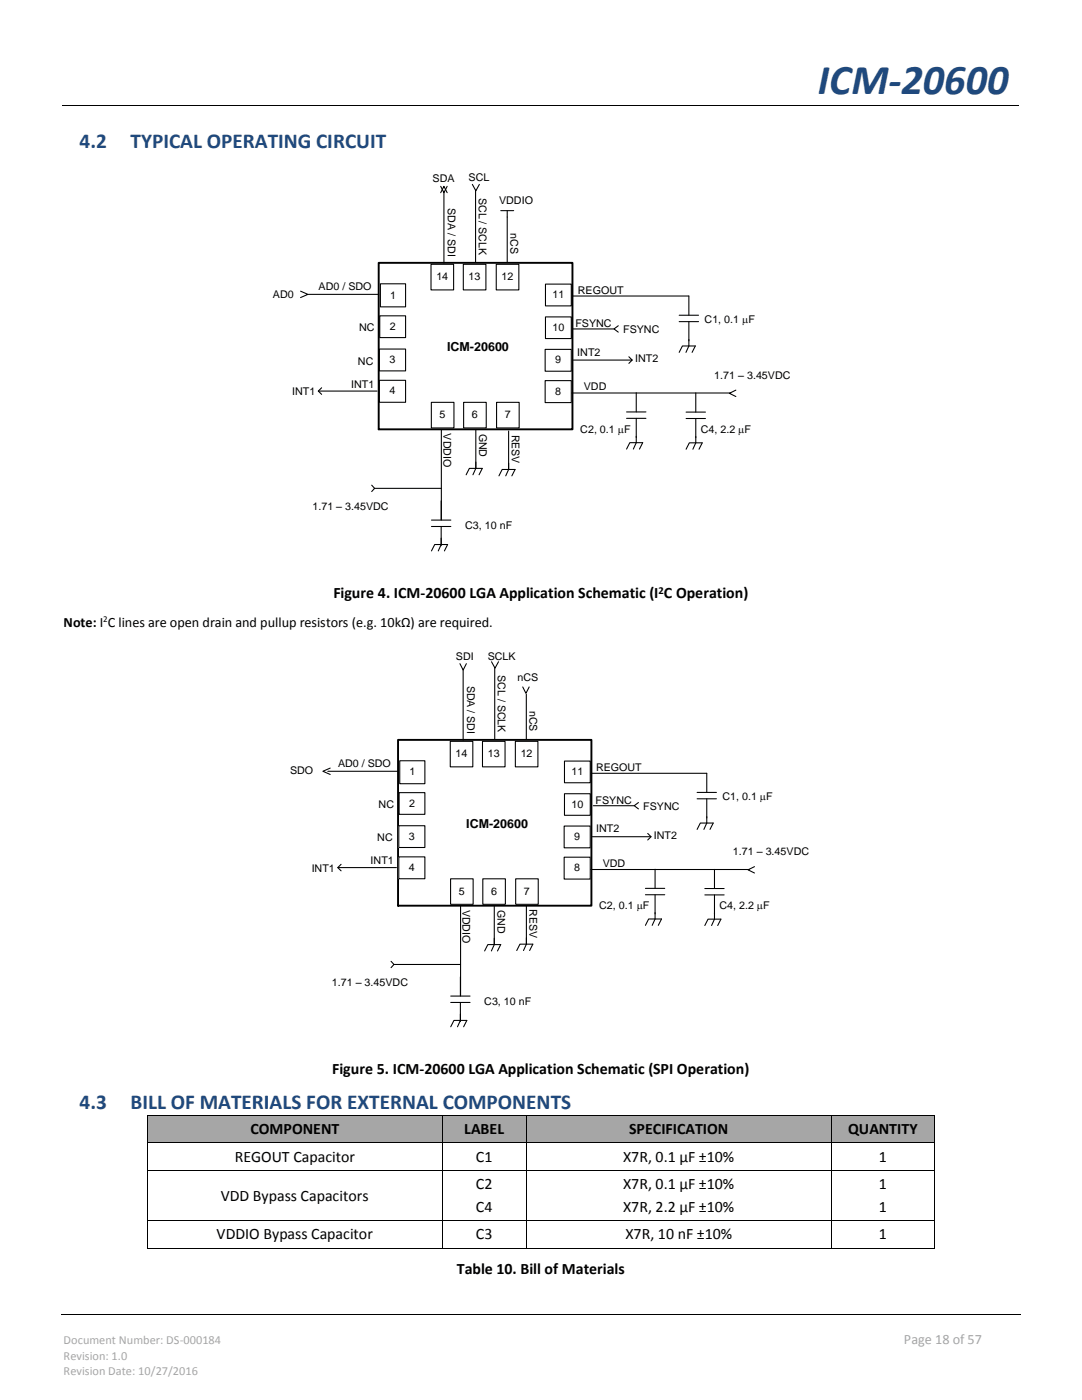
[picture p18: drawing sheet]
<svg xmlns="http://www.w3.org/2000/svg" width="216mm" height="279mm" viewBox="0 0 216 279" stroke-linecap="round" stroke-linejoin="round" font-family="sans-serif">
<defs><g id="words">
<text font-size="8.5" fill="#1f497d" x="163.2" y="18.7">ICM-20600</text>
<g font-size="4.2" fill="#1f497d">
<text x="15.9" y="29.5">4.2</text>
<text x="26" y="29.5">TYPICAL OPERATING CIRCUIT</text>
<text x="15.9" y="221.4">4.3</text>
<text x="26" y="221.4">BILL OF MATERIALS FOR EXTERNAL COMPONENTS</text>
</g>
<g font-size="3.2">
<text x="66.5" y="119.4">Figure 4. ICM-20600 LGA Application Schematic (I C Operation)</text>
<text x="66.3" y="214.4">Figure 5. ICM-20600 LGA Application Schematic (SPI Operation)</text>
<text x="50" y="226.4">COMPONENT</text>
<text x="92.6" y="226.4">LABEL</text>
<text x="125.5" y="226.4">SPECIFICATION</text>
<text x="169.2" y="226.4">QUANTITY</text>
<text x="46.8" y="231.9">REGOUT Capacitor</text>
<text x="95" y="231.9">C1</text>
<text x="124.3" y="231.9">X7R, 0.1 µF ±10%</text>
<text x="175.4" y="231.9">1</text>
<text x="44" y="239.6">VDD Bypass Capacitors</text>
<text x="95" y="237.3">C2</text>
<text x="124.3" y="237.3">X7R, 0.1 µF ±10%</text>
<text x="175.4" y="237.3">1</text>
<text x="95" y="241.9">C4</text>
<text x="124.3" y="241.9">X7R, 2.2 µF ±10%</text>
<text x="175.4" y="241.9">1</text>
<text x="43.2" y="247.3">VDDIO Bypass Capacitor</text>
<text x="95" y="247.3">C3</text>
<text x="124.8" y="247.3">X7R, 10 nF ±10%</text>
<text x="175.4" y="247.3">1</text>
<text x="91.2" y="254.3">Table 10. Bill of Materials</text>
</g>
<text font-size="2.8" x="12.7" y="125.1">Note: I C lines are open drain and pullup resistors (e.g. 10kΩ) are required.</text>
<text font-size="2.8" fill="#a6a6a6" x="180.4" y="268.3">Page 18 of 57</text>
<g font-size="2.5">
<text x="89.2" y="70">ICM-20600</text>
<text x="93" y="165.2">ICM-20600</text>
</g>
<g font-size="2.5" fill="#a6a6a6">
<text x="12.7" y="268.3">Document Number: DS-000184</text>
<text x="12.7" y="271.4">Revision: 1.0</text>
<text x="12.7" y="274.4">Revision Date: 10/27/2016</text>
</g>
<g font-size="2.1">
<text x="86.3" y="36.4">SDA</text>
<text x="89.4" y="41.6" transform="rotate(90 89.4 41.6)">SDA / SDI</text>
<text x="93.5" y="36.2">SCL</text>
<text x="95.5" y="39.5" transform="rotate(90 95.5 39.5)">SCL / SCLK</text>
<text x="99.6" y="40.8">VDDIO</text>
<text x="101.9" y="46.6" transform="rotate(90 101.9 46.6)">nCS</text>
<text x="54.5" y="59.4">AD0</text>
<text x="63.6" y="57.9">AD0 / SDO</text>
<text x="77.8" y="59.6">1</text>
<text x="87.1" y="55.9">14</text>
<text x="93.5" y="55.9">13</text>
<text x="100.1" y="55.9">12</text>
<text x="110.2" y="59.5">11</text>
<text x="115.3" y="58.6">REGOUT</text>
<text x="77.8" y="65.8">2</text>
<text x="114.8" y="65.3">FSYNC</text>
<text x="140.6" y="64.4">C1, 0.1 mF</text>
<text x="71.7" y="66.1">NC</text>
<text x="110.2" y="66">10</text>
<text x="115.2" y="71">INT2</text>
<text x="124.3" y="66.4">FSYNC</text>
<text x="70.1" y="77.4">INT1</text>
<text x="71.4" y="72.8">NC</text>
<text x="77.7" y="72.5">3</text>
<text x="110.8" y="72.5">9</text>
<text x="116.5" y="77.9">VDD</text>
<text x="126.7" y="72.3">INT2</text>
<text x="142.5" y="75.5">1.71 – 3.45VDC</text>
<text x="58.3" y="78.9">INT1</text>
<text x="77.7" y="78.7">4</text>
<text x="87.7" y="83.5">5</text>
<text x="94.2" y="83.5">6</text>
<text x="100.7" y="83.5">7</text>
<text x="110.8" y="78.8">8</text>
<text x="88.5" y="86.5" transform="rotate(90 88.5 86.5)">VDDIO</text>
<text x="95.6" y="86.5" transform="rotate(90 95.6 86.5)">GND</text>
<text x="102.1" y="86.7" transform="rotate(90 102.1 86.7)">RESV</text>
<text x="115.8" y="86.3">C2, 0.1 mF</text>
<text x="139.8" y="86.3">C4, 2.2 mF</text>
<text x="62.3" y="101.7">1.71 – 3.45VDC</text>
<text x="92.8" y="105.6">C3, 10 nF</text>
<text x="131.4" y="118.6">2</text>
<text x="91" y="131.7">SDI</text>
<text x="97.3" y="131.7">SCLK</text>
<text x="93.2" y="136.8" transform="rotate(90 93.2 136.8)">SDA / SDI</text>
<text x="99.4" y="134.7" transform="rotate(90 99.4 134.7)">SCL / SCLK</text>
<text x="103.3" y="135.8">nCS</text>
<text x="105.7" y="141.8" transform="rotate(90 105.7 141.8)">nCS</text>
<text x="57.9" y="154.6">SDO</text>
<text x="67.4" y="153">AD0 / SDO</text>
<text x="81.7" y="154.7">1</text>
<text x="90.9" y="151.1">14</text>
<text x="97.3" y="151.1">13</text>
<text x="103.9" y="151.1">12</text>
<text x="114" y="154.7">11</text>
<text x="118.9" y="153.9">REGOUT</text>
<text x="75.5" y="161.3">NC</text>
<text x="81.6" y="161">2</text>
<text x="114" y="161.2">10</text>
<text x="118.8" y="160.4">FSYNC</text>
<text x="128.4" y="161.6">FSYNC</text>
<text x="144.2" y="159.7">C1, 0.1 mF</text>
<text x="75.3" y="167.9">NC</text>
<text x="81.6" y="167.6">3</text>
<text x="114.6" y="167.7">9</text>
<text x="119" y="166.1">INT2</text>
<text x="130.5" y="167.4">INT2</text>
<text x="62.2" y="174">INT1</text>
<text x="74" y="172.5">INT1</text>
<text x="81.6" y="173.8">4</text>
<text x="114.6" y="173.9">8</text>
<text x="120.3" y="173">VDD</text>
<text x="146.3" y="170.7">1.71 – 3.45VDC</text>
<text x="91.6" y="178.6">5</text>
<text x="98" y="178.6">6</text>
<text x="104.6" y="178.6">7</text>
<text x="92.3" y="181.6" transform="rotate(90 92.3 181.6)">VDDIO</text>
<text x="99.3" y="181.6" transform="rotate(90 99.3 181.6)">GND</text>
<text x="105.7" y="181.5" transform="rotate(90 105.7 181.5)">RESV</text>
<text x="119.6" y="181.4">C2, 0.1 mF</text>
<text x="143.6" y="181.4">C4, 2.2 mF</text>
<text x="66.2" y="196.7">1.71 – 3.45VDC</text>
<text x="96.6" y="200.6">C3, 10 nF</text>
</g>
<text font-size="1.8" x="20.6" y="124.2">2</text>
</g></defs>
<path d="M12.4 21.1h190.8M12.2 262.4h191.5" fill="none" stroke="#000" stroke-width=".2"/>
<path d="M60.2 21h.1v.2h-.1z" fill-rule="evenodd" fill="#000"/>
<path d="M87.9 37.2l.7 1.3 .6-1.3M87.9 38.5l.7-1.3 .6 1.3M88.6 38.5v14M94.3 36.8l.7 1.3 .7-1.3M60 58.1l1.4 .6-1.4 .7M146.8 77.9l-1.3 .6 1.3 .6M74.2 96.8l.5 .7-.5 .6M88.1 85.8v17.9" fill="none" stroke="#000" stroke-width=".21"/>
<path d="M75.6 52.5h38.6v33.2h-38.6z" fill="none" stroke="#000" stroke-width=".38"/>
<path d="M75.8 63h5.1v4.4h-5.1z" fill-rule="evenodd" fill="#fff"/>
<path d="M75.8 63h5.1v4.4h-5.1z" fill="none" stroke="#000" stroke-width=".21"/>
<path d="M75.9 56.6h5v4.6h-5z" fill-rule="evenodd" fill="#fff"/>
<path d="M75.9 56.6h5v4.6h-5z" fill="none" stroke="#000" stroke-width=".21"/>
<path d="M75.7 75.9h5.2v4.4h-5.2z" fill-rule="evenodd" fill="#fff"/>
<path d="M75.7 75.9h5.2v4.4h-5.2z" fill="none" stroke="#000" stroke-width=".21"/>
<path d="M75.7 69.7h5.2v4.3h-5.2z" fill-rule="evenodd" fill="#fff"/>
<path d="M75.7 69.7h5.2v4.3h-5.2z" fill="none" stroke="#000" stroke-width=".21"/>
<path d="M86.1 80.3h4.5v5.1h-4.5z" fill-rule="evenodd" fill="#fff"/>
<path d="M86.1 80.3h4.5v5.1h-4.5z" fill="none" stroke="#000" stroke-width=".21"/>
<path d="M92.5 80.3h4.5v5.1h-4.5z" fill-rule="evenodd" fill="#fff"/>
<path d="M92.5 80.3h4.5v5.1h-4.5z" fill="none" stroke="#000" stroke-width=".21"/>
<path d="M99.1 80.3h4.5v5.1h-4.5z" fill-rule="evenodd" fill="#fff"/>
<path d="M99.1 80.3h4.5v5.1h-4.5z" fill="none" stroke="#000" stroke-width=".21"/>
<path d="M108.8 63.2h5.2v4.4h-5.2z" fill-rule="evenodd" fill="#fff"/>
<path d="M108.8 63.2h5.2v4.4h-5.2z" fill="none" stroke="#000" stroke-width=".21"/>
<path d="M108.8 56.7h5.2v4.3h-5.2z" fill-rule="evenodd" fill="#fff"/>
<path d="M108.8 56.7h5.2v4.3h-5.2z" fill="none" stroke="#000" stroke-width=".21"/>
<path d="M108.8 76h5.2v4.3h-5.2z" fill-rule="evenodd" fill="#fff"/>
<path d="M108.8 76h5.2v4.3h-5.2z" fill="none" stroke="#000" stroke-width=".21"/>
<path d="M108.8 69.7h5.2v4.4h-5.2z" fill-rule="evenodd" fill="#fff"/>
<path d="M108.8 69.7h5.2v4.4h-5.2z" fill="none" stroke="#000" stroke-width=".21"/>
<path d="M86 52.7h4.5v5.2h-4.5z" fill-rule="evenodd" fill="#fff"/>
<path d="M86 52.7h4.5v5.2h-4.5z" fill="none" stroke="#000" stroke-width=".21"/>
<path d="M92.4 52.7h4.6v5.2h-4.6z" fill-rule="evenodd" fill="#fff"/>
<path d="M92.4 52.7h4.6v5.2h-4.6z" fill="none" stroke="#000" stroke-width=".21"/>
<path d="M99 52.7h4.5v5.2h-4.5z" fill-rule="evenodd" fill="#fff"/>
<g fill="none" stroke="#000" stroke-width=".21">
<path d="M94.9 38.1v14.3M61.5 58.7h14.1M99 52.7h4.5v5.2h-4.5zM99.9 42h2.6M101.2 42v10.3M114.3 59.1h23.2v3.8M63.5 78h11.7M64.2 77.4l-.7 .6 .7 .7M114.1 78.4h31.7M114.3 65.6h8.2M114.4 71.9h11.7M123.4 65l-.9 .6 .9 .7"/>
<path d="M125.5 71.2l.6 .7-.6 .6M127 78.4v3.8M135.5 70.3l.7-1.3h2.5l-.6 1.3M135.5 62.9h3.9M135.5 64.2h3.9M137.5 64.2v4.8l-.6 1.3M138.8 78.4v3.8M74.7 97.5h13.4M88 100v3.8M93 94.8l.7-1.3h2.5l-.6 1.3M94.9 85.8v7.7l-.5 1.3M99.6 95l.6-1.3h2.6l-.7 1.3"/>
<path d="M101.5 86v7.7l-.6 1.3M125 89.6l.7-1.3h2.5l-.6 1.3M125 83.5h3.9M125 82.2h3.9M127 83.5v4.8l-.6 1.3M136.9 89.7l.6-1.3h2.6l-.6 1.3M136.9 82.2h3.9M136.9 83.5h3.9M138.8 83.5v4.9l-.5 1.3M86.1 109.9l.6-1.2h2.6l-.6 1.2M86.1 103.8h3.9M86.1 105.1h3.9"/>
<path d="M88 105.1v3.8M88 108.7l-.6 1.2M91.8 132.4l.6 1.3 .7-1.3M92.4 133.7v14M98.1 132.1l.7 1.2 .7-1.2M65.9 153.3l-1.5 .6 1.5 .7M150.5 173l-1.2 .6 1.2 .6M78 191.8l.6 .7-.6 .6M91.9 180.9v17.8"/>
</g>
<path d="M79.4 147.7h38.6v33.1h-38.6z" fill="none" stroke="#000" stroke-width=".38"/>
<path d="M79.6 158.2h5.2v4.3h-5.2z" fill-rule="evenodd" fill="#fff"/>
<path d="M79.6 158.2h5.2v4.3h-5.2z" fill="none" stroke="#000" stroke-width=".21"/>
<path d="M79.8 151.8h5v4.6h-5z" fill-rule="evenodd" fill="#fff"/>
<path d="M79.8 151.8h5v4.6h-5z" fill="none" stroke="#000" stroke-width=".21"/>
<path d="M79.6 171h5.2v4.4h-5.2z" fill-rule="evenodd" fill="#fff"/>
<path d="M79.6 171h5.2v4.4h-5.2z" fill="none" stroke="#000" stroke-width=".21"/>
<path d="M79.6 164.8h5.2v4.3h-5.2z" fill-rule="evenodd" fill="#fff"/>
<path d="M79.6 164.8h5.2v4.3h-5.2z" fill="none" stroke="#000" stroke-width=".21"/>
<path d="M89.9 175.4h4.5v5.1h-4.5z" fill-rule="evenodd" fill="#fff"/>
<path d="M89.9 175.4h4.5v5.1h-4.5z" fill="none" stroke="#000" stroke-width=".21"/>
<path d="M96.3 175.4h4.5v5.1h-4.5z" fill-rule="evenodd" fill="#fff"/>
<path d="M96.3 175.4h4.5v5.1h-4.5z" fill="none" stroke="#000" stroke-width=".21"/>
<path d="M102.9 175.4h4.5v5.1h-4.5z" fill-rule="evenodd" fill="#fff"/>
<path d="M102.9 175.4h4.5v5.1h-4.5z" fill="none" stroke="#000" stroke-width=".21"/>
<path d="M112.6 158.4h5.2v4.3h-5.2z" fill-rule="evenodd" fill="#fff"/>
<path d="M112.6 158.4h5.2v4.3h-5.2z" fill="none" stroke="#000" stroke-width=".21"/>
<path d="M112.6 151.9h5.2v4.3h-5.2z" fill-rule="evenodd" fill="#fff"/>
<path d="M112.6 151.9h5.2v4.3h-5.2z" fill="none" stroke="#000" stroke-width=".21"/>
<path d="M112.6 171.1h5.2v4.3h-5.2z" fill-rule="evenodd" fill="#fff"/>
<path d="M112.6 171.1h5.2v4.3h-5.2z" fill="none" stroke="#000" stroke-width=".21"/>
<path d="M112.6 164.9h5.2v4.3h-5.2z" fill-rule="evenodd" fill="#fff"/>
<path d="M112.6 164.9h5.2v4.3h-5.2z" fill="none" stroke="#000" stroke-width=".21"/>
<path d="M89.8 148h4.5v5h-4.5z" fill-rule="evenodd" fill="#fff"/>
<path d="M89.8 148h4.5v5h-4.5z" fill="none" stroke="#000" stroke-width=".21"/>
<path d="M96.3 148h4.5v5h-4.5z" fill-rule="evenodd" fill="#fff"/>
<path d="M96.3 148h4.5v5h-4.5z" fill="none" stroke="#000" stroke-width=".21"/>
<path d="M102.8 148h4.5v5h-4.5z" fill-rule="evenodd" fill="#fff"/>
<g fill="none" stroke="#000" stroke-width=".21">
<path d="M98.7 133.3v14.3M104.3 137.1l.6 1.3 .7-1.3M105 138.6v8.9M65.4 153.9h14M102.8 148h4.5v5h-4.5zM118 154.3h23v3.8M139.1 158.1h3.9M139.1 159.4h3.9M141 159.4v4.9l-.6 1.2M67.4 173.1h11.7M68.1 172.5l-.7 .6 .7 .7M117.9 173.5h31.6"/>
<path d="M118.2 167h11.7M118.4 160.8h8.1M127.4 160.2l-.8 .6 .8 .6M128.8 178.6h3.8M128.8 177.3h3.8M129.2 166.3l.7 .7-.7 .6M130.7 173.5v3.8M130.7 178.6v4.8l-.6 1.3M139.1 165.5l.6-1.2h2.6l-.6 1.2M140.6 177.3h3.9M140.6 178.6h3.9M142.6 173.5v3.8"/>
<path d="M142.6 178.6v4.8l-.6 1.3M78.6 192.5h13.3M89.9 198.8h3.9M91.9 195v3.8M96.7 189.8l.6-1.3h2.6l-.6 1.3M98.6 180.9v7.6l-.6 1.3M103.1 189.7l.6-1.3h2.6l-.6 1.3M105 180.8v7.6l-.5 1.3M128.8 184.7l.6-1.3h2.6l-.6 1.3M140.6 184.7l.7-1.3h2.6l-.7 1.3M89.9 204.9l.7-1.3h2.6l-.7 1.3M89.9 200.1h3.9"/>
<path d="M91.9 200.1v3.8M91.9 203.6l-.6 1.3"/>
</g>
<g fill="#a6a6a6">
<path d="M29.6 222.7h58.6v5.3h-58.6z" fill-rule="evenodd"/>
<path d="M31.4 222.7h54.9v5.3h-54.9z" fill-rule="evenodd"/>
<path d="M88.3 222.7h16.6v5.3h-16.6z" fill-rule="evenodd"/>
<path d="M90.1 222.7h13v5.3h-13z" fill-rule="evenodd"/>
<path d="M105.1 222.7h60.8v5.3h-60.8z" fill-rule="evenodd"/>
<path d="M106.9 222.7h57.1v5.3h-57.1z" fill-rule="evenodd"/>
<path d="M166 222.7h20.4v5.3h-20.4z" fill-rule="evenodd"/>
<path d="M167.8 222.7h16.8v5.3h-16.8z" fill-rule="evenodd"/>
</g>
<g fill="#000">
<path d="M29.4 222.5h.2v.2h-.2z" fill-rule="evenodd"/>
<path d="M29.4 222.5h.2v.2h-.2z" fill-rule="evenodd"/>
<path d="M29.4 228h.2v.2h-.2z" fill-rule="evenodd"/>
<path d="M29.4 233.5h.2v.1h-.2z" fill-rule="evenodd"/>
<path d="M88.2 222.5h.1v.2h-.1z" fill-rule="evenodd"/>
<path d="M88.2 228h.1v.2h-.1z" fill-rule="evenodd"/>
<path d="M88.2 233.5h.1v.1h-.1z" fill-rule="evenodd"/>
<path d="M104.9 222.5h.2v.2h-.2z" fill-rule="evenodd"/>
<path d="M104.9 228h.2v.2h-.2z" fill-rule="evenodd"/>
<path d="M104.9 233.5h.2v.1h-.2z" fill-rule="evenodd"/>
<path d="M165.9 222.5h.1v.2h-.1z" fill-rule="evenodd"/>
<path d="M165.9 228h.1v.2h-.1z" fill-rule="evenodd"/>
<path d="M165.9 233.5h.1v.1h-.1z" fill-rule="evenodd"/>
<path d="M186.4 222.5h.2v.2h-.2z" fill-rule="evenodd"/>
<path d="M186.4 222.5h.2v.2h-.2z" fill-rule="evenodd"/>
<path d="M186.4 228h.2v.2h-.2z" fill-rule="evenodd"/>
<path d="M186.4 233.5h.2v.1h-.2z" fill-rule="evenodd"/>
<path d="M29.4 243.5h.2v.2h-.2z" fill-rule="evenodd"/>
<path d="M29.4 249h.2v.2h-.2z" fill-rule="evenodd"/>
<path d="M29.4 249h.2v.2h-.2z" fill-rule="evenodd"/>
<path d="M88.2 243.5h.1v.2h-.1z" fill-rule="evenodd"/>
<path d="M88.2 249h.1v.2h-.1z" fill-rule="evenodd"/>
<path d="M104.9 243.5h.2v.2h-.2z" fill-rule="evenodd"/>
<path d="M104.9 249h.2v.2h-.2z" fill-rule="evenodd"/>
<path d="M165.9 243.5h.1v.2h-.1z" fill-rule="evenodd"/>
<path d="M165.9 249h.1v.2h-.1z" fill-rule="evenodd"/>
<path d="M186.4 243.5h.2v.2h-.2z" fill-rule="evenodd"/>
<path d="M186.4 249h.2v.2h-.2z" fill-rule="evenodd"/>
<path d="M186.4 249h.2v.2h-.2z" fill-rule="evenodd"/>
</g>
<g fill="none" stroke="#000" stroke-width=".2">
<path d="M29.5 222.7v5.3M29.5 228.2v5.3M29.5 233.6v9.9M29.6 222.6h58.6M29.6 228.1h58.6M29.6 233.5h58.6M88.2 222.7v5.3M88.2 228.2v5.3M88.2 233.6v9.9M88.3 222.6h16.6M88.3 228.1h16.6M88.3 233.5h16.6"/>
<path d="M105 222.7v5.3M105 228.2v5.3M105 233.6v9.9M105.1 222.6h60.8M105.1 228.1h60.8M105.1 233.5h60.8M165.9 222.7v5.3M165.9 228.2v5.3M165.9 233.6v9.9M166 222.6h20.4M166 228.1h20.4M166 233.5h20.4"/>
<path d="M186.5 222.7v5.3M186.5 228.2v5.3M186.5 233.6v9.9M29.5 243.7v5.3M29.6 243.6h58.6M29.6 249.1h58.6M88.2 243.7v5.3M88.3 243.6h16.6M88.3 249.1h16.6M105 243.7v5.3M105.1 243.6h60.8M105.1 249.1h60.8"/>
<path d="M165.9 243.7v5.3M166 243.6h20.4M166 249.1h20.4M186.5 243.7v5.3"/>
</g>
<use href="#words"/>
</svg>
